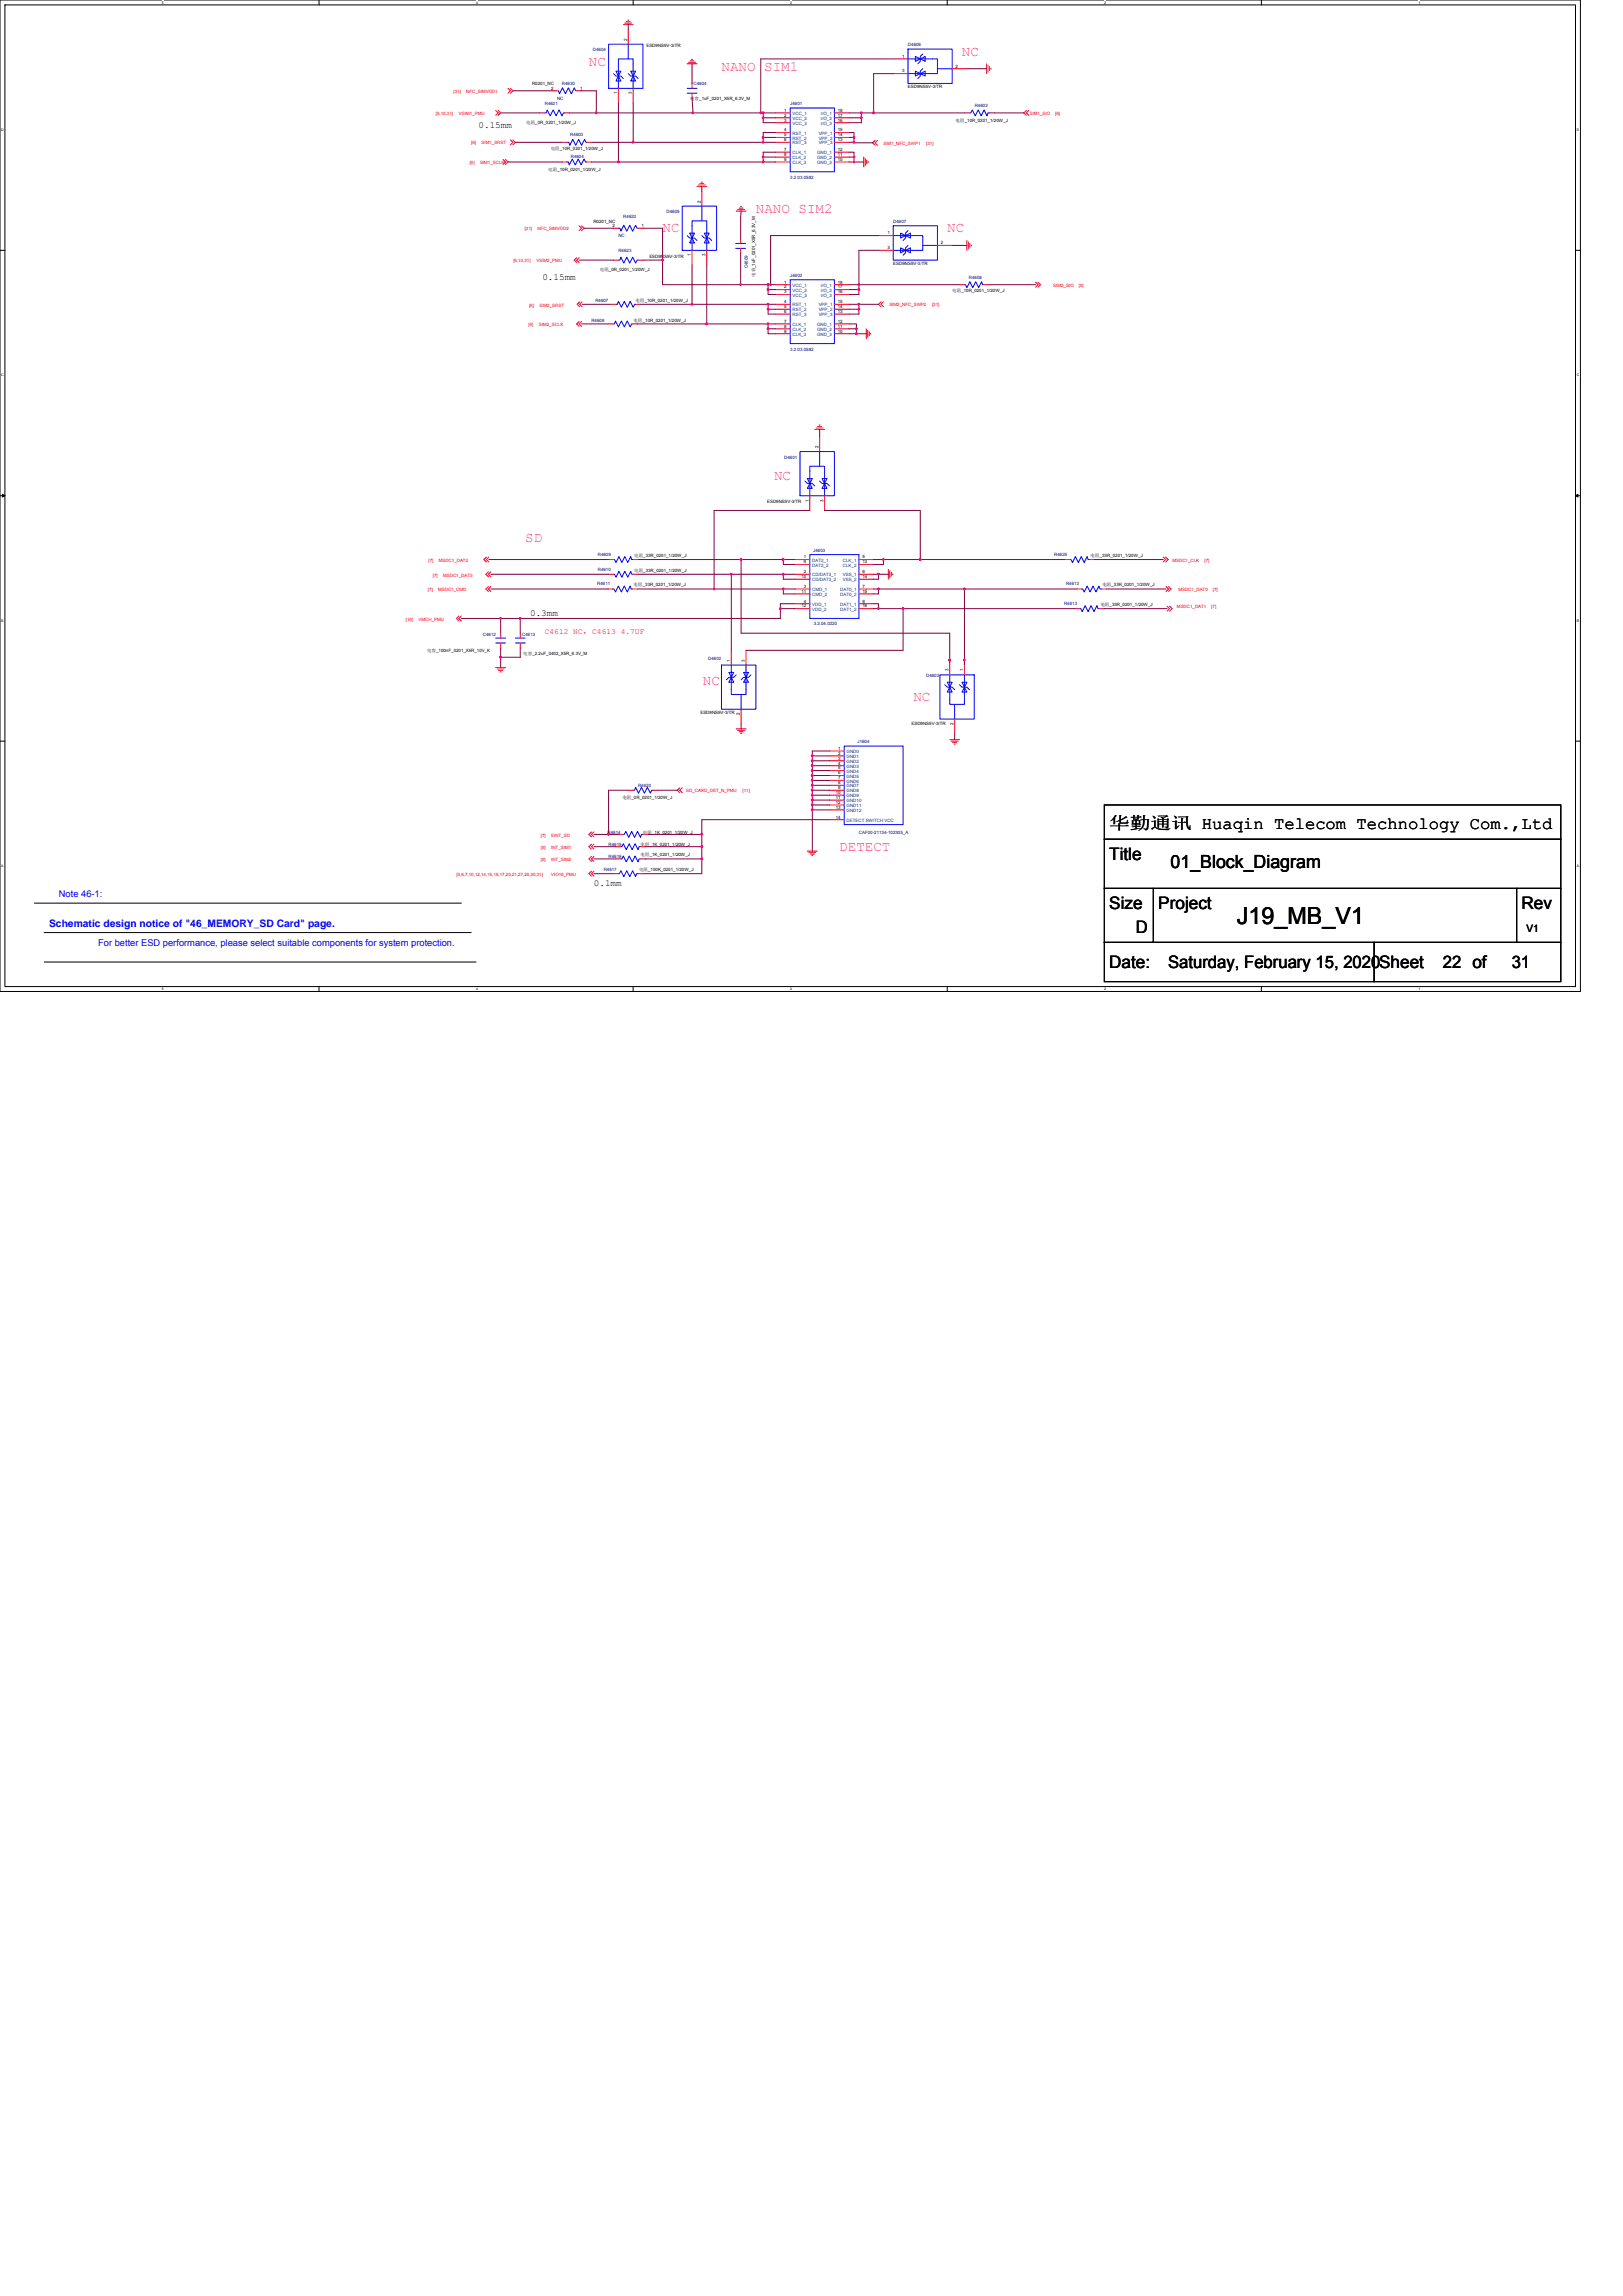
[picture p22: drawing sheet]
<svg xmlns="http://www.w3.org/2000/svg" width="210mm" height="297mm" viewBox="0 0 210 297" stroke-linecap="round" stroke-linejoin="round" font-family="sans-serif">
<defs><g id="words">
<text font-size="3" x="160" y="119.6">J19_MB_V1</text>
<text font-size="2.3" x="151.4" y="112.3">01_Block_Diagram</text>
<g font-size="2.2">
<text x="143.5" y="107.2">华勤通讯 Huaqin Telecom Technology Com.,Ltd</text>
<text x="143.5" y="111.2">Title</text>
<text x="143.5" y="117.6">Size</text>
<text x="149.9" y="117.6">Project</text>
<text x="196.8" y="117.6">Rev</text>
<text x="143.5" y="125.2">Date:</text>
<text x="146.9" y="120.7">D</text>
<text x="151.1" y="125.2">Saturday, February 15, 2020Sheet</text>
<text x="186.7" y="125.2">22 of</text>
<text x="195.6" y="125.2">31</text>
</g>
<g font-size="1.8" fill="#f0f">
<text x="76.2" y="8.5">NC</text>
<text x="93.3" y="9.1">NANO SIM1</text>
<text x="124.5" y="7.2">NC</text>
<text x="97.8" y="27.5">NANO SIM2</text>
<text x="85.7" y="30.1">NC</text>
<text x="122.6" y="30.1">NC</text>
<text x="100.1" y="62.1">NC</text>
<text x="67.9" y="70.1">SD</text>
<text x="90.9" y="88.6">NC</text>
<text x="118.2" y="90.7">NC</text>
<text x="108.6" y="110.1">DETECT</text>
</g>
<text font-size="1.3" fill="#00f" x="6.3" y="120">Schematic design notice of &quot;46_MEMORY_SD Card&quot; page.</text>
<text font-size="1.3" x="197.5" y="120.6">V1</text>
<g font-size="1.2">
<text x="61.9" y="16.5">0.15mm</text>
<text x="70.2" y="36.2">0.15mm</text>
<text x="68.6" y="79.7">0.3mm</text>
<text x="76.8" y="114.6">0.1mm</text>
</g>
<g font-size="1.2" fill="#00f">
<text x="7.6" y="116">Note 46-1:</text>
<text x="12.7" y="122.4">For better ESD performance, please select suitable components for system protection.</text>
</g>
<text font-size="1" fill="#f00" x="70.5" y="82.1">C4612 NC，C4613 4.7UF</text>
<g font-size=".6">
<text x="81.1" y="5.3" transform="rotate(-90 81.1 5.3)">2</text>
<text x="68.8" y="11">R0201_NC</text>
<text x="71.3" y="11.6">2</text>
<text x="75.1" y="11.6">1</text>
<text x="83.6" y="6.1">ESD9NS5V-3/TR</text>
<text x="116.7" y="7.5">1</text>
<text x="116.7" y="9.4">3</text>
<text x="117.5" y="11.4">ESD9NS5V-3/TR</text>
<text x="123.6" y="8.7">2</text>
<text x="68.1" y="16">电阻_0R_0201_1/20W_J</text>
<text x="79.9" y="12.2" transform="rotate(-90 79.9 12.2)">1</text>
<text x="81.8" y="12.2" transform="rotate(-90 81.8 12.2)">3</text>
<text x="89.3" y="12.9">电容_1uF_0201_X5R_6.3V_M</text>
<text x="101.5" y="14.5">1</text>
<text x="101.5" y="15.1">2</text>
<text x="101.5" y="15.7">3</text>
<text x="101.5" y="17">4</text>
<text x="101.5" y="17.6">5</text>
<text x="108.4" y="17.6">14</text>
<text x="108.4" y="17">15</text>
<text x="108.4" y="15.7">16</text>
<text x="108.4" y="15.1">17</text>
<text x="108.4" y="14.5">18</text>
<text x="123.6" y="15.8">电阻_10R_0201_1/20W_J</text>
<text x="70.9" y="22.1">电阻_10R_0201_1/20W_J</text>
<text x="71.2" y="19.3">电阻_10R_0201_1/20W_J</text>
<text x="101.5" y="18.3">6</text>
<text x="101.5" y="19.5">7</text>
<text x="101.5" y="20.2">8</text>
<text x="101.5" y="20.8">9</text>
<text x="108.4" y="18.3">13</text>
<text x="108.4" y="20.8">10</text>
<text x="108.4" y="20.2">11</text>
<text x="108.4" y="19.5">12</text>
<text x="76.8" y="28.8">R0201_NC</text>
<text x="79.2" y="29.4">2</text>
<text x="83" y="29.4">1</text>
<text x="90.7" y="26.2" transform="rotate(-90 90.7 26.2)">2</text>
<text x="77.6" y="35">电阻_0R_0201_1/20W_J</text>
<text x="84" y="33.3">ESD9NS5V-3/TR</text>
<text x="89.4" y="33.1" transform="rotate(-90 89.4 33.1)">1</text>
<text x="91.3" y="33.1" transform="rotate(-90 91.3 33.1)">3</text>
<text x="97.7" y="35.8" transform="rotate(-90 97.7 35.8)">电容_1uF_0201_X5R_6.3V_M</text>
<text x="114.8" y="30.3">1</text>
<text x="114.8" y="32.2">3</text>
<text x="115.6" y="34.3">ESD9NS5V-3/TR</text>
<text x="121.7" y="31.6">2</text>
<text x="82" y="41.7">电阻_10R_0201_1/20W_J</text>
<text x="82.2" y="39">电阻_10R_0201_1/20W_J</text>
<text x="101.5" y="36.7">1</text>
<text x="101.5" y="37.3">2</text>
<text x="101.5" y="38">3</text>
<text x="101.5" y="39.2">4</text>
<text x="101.5" y="39.9">5</text>
<text x="101.5" y="40.5">6</text>
<text x="101.5" y="41.8">7</text>
<text x="108.4" y="40.5">13</text>
<text x="108.4" y="39.9">14</text>
<text x="108.4" y="39.2">15</text>
<text x="108.4" y="41.8">12</text>
<text x="108.4" y="38">16</text>
<text x="108.4" y="37.3">17</text>
<text x="108.4" y="36.7">18</text>
<text x="123.2" y="37.8">电阻_10R_0201_1/20W_J</text>
<text x="101.5" y="42.4">8</text>
<text x="101.5" y="43">9</text>
<text x="108.4" y="43">10</text>
<text x="108.4" y="42.4">11</text>
<text x="105.9" y="58" transform="rotate(-90 105.9 58)">2</text>
<text x="99.3" y="65.1">ESD9NS5V-3/TR</text>
<text x="104.6" y="64.9" transform="rotate(-90 104.6 64.9)">1</text>
<text x="106.5" y="64.9" transform="rotate(-90 106.5 64.9)">3</text>
<text x="82" y="75.9">电阻_33R_0201_1/20W_J</text>
<text x="82" y="72.1">电阻_33R_0201_1/20W_J</text>
<text x="82" y="74">电阻_33R_0201_1/20W_J</text>
<text x="103.7" y="74.8">10</text>
<text x="103.7" y="76.7">11</text>
<text x="104" y="72.2">1</text>
<text x="104" y="72.9">9</text>
<text x="104" y="74.1">2</text>
<text x="104" y="76.1">3</text>
<text x="104" y="78">4</text>
<text x="111.6" y="72.2">5</text>
<text x="111.6" y="72.9">13</text>
<text x="111.6" y="74.1">6</text>
<text x="111.6" y="74.8">14</text>
<text x="111.6" y="76.1">7</text>
<text x="111.6" y="76.7">15</text>
<text x="111.6" y="78">8</text>
<text x="141.1" y="72.1">电阻_33R_0201_1/20W_J</text>
<text x="142.6" y="75.9">电阻_33R_0201_1/20W_J</text>
<text x="103.7" y="78.6">12</text>
<text x="111.6" y="78.6">16</text>
<text x="142.4" y="78.4">电阻_33R_0201_1/20W_J</text>
<text x="55.2" y="84.4">电容_100nF_0201_X5R_10V_K</text>
<text x="67.7" y="84.8">电容_2.2uF_0402_X5R_6.3V_M</text>
<text x="94.5" y="85.6" transform="rotate(-90 94.5 85.6)">1</text>
<text x="96.4" y="85.6" transform="rotate(-90 96.4 85.6)">3</text>
<text x="122.7" y="86.9" transform="rotate(-90 122.7 86.9)">3</text>
<text x="124.6" y="86.9" transform="rotate(-90 124.6 86.9)">1</text>
<text x="90.6" y="92.4">ESD9NS5V-3/TR</text>
<text x="95.7" y="92.5" transform="rotate(-90 95.7 92.5)">2</text>
<text x="117.9" y="93.8">ESD9NS5V-3/TR</text>
<text x="123.4" y="93.8" transform="rotate(-90 123.4 93.8)">2</text>
<text x="108.5" y="97">1</text>
<text x="108.5" y="97.6">2</text>
<text x="108.5" y="98.3">3</text>
<text x="108.5" y="98.9">4</text>
<text x="108.5" y="99.5">5</text>
<text x="108.5" y="100.2">6</text>
<text x="108.5" y="100.8">7</text>
<text x="108.5" y="101.5">8</text>
<text x="80.5" y="103.4">电阻_0R_0201_1/20W_J</text>
<text x="83.2" y="107.9">电阻_1K_0201_1/20W_J</text>
<text x="108.1" y="102.7">10</text>
<text x="108.1" y="103.4">11</text>
<text x="108.1" y="104">12</text>
<text x="108.1" y="104.6">13</text>
<text x="108.1" y="105.9">14</text>
<text x="108.5" y="102.1">9</text>
<text x="82.7" y="112.6">电阻_100K_0201_1/20W_J</text>
<text x="82.9" y="110.7">电阻_1K_0201_1/20W_J</text>
<text x="82.9" y="109.5">电阻_1K_0201_1/20W_J</text>
</g>
<g font-size=".6" fill="#000080">
<text x="117.5" y="5.9">D4606</text>
<text x="72.7" y="11">R4630</text>
<text x="76.7" y="6.6">D4604</text>
<text x="89.7" y="11">C4604</text>
<text x="70.5" y="13.6">R4621</text>
<text x="72.1" y="12.9">NC</text>
<text x="73.8" y="17.6">R4603</text>
<text x="102.2" y="13.6">J4601</text>
<text x="126.1" y="13.9">R4602</text>
<text x="73.9" y="20.5">R4604</text>
<text x="102.2" y="23.2">3.2.03.0582</text>
<text x="80.6" y="28.2">R4622</text>
<text x="86.2" y="27.6">D4605</text>
<text x="115.6" y="28.8">D4607</text>
<text x="80" y="32.6">R4623</text>
<text x="80" y="30.7">NC</text>
<text x="96.7" y="34.7" transform="rotate(-90 96.7 34.7)">C4609</text>
<text x="102.2" y="35.8">J4602</text>
<text x="76.5" y="41.7">R4608</text>
<text x="77" y="39">R4607</text>
<text x="125.3" y="36.1">R4606</text>
<text x="102.2" y="45.4">3.2.03.0582</text>
<text x="101.5" y="59.4">D4601</text>
<text x="77.3" y="71.9">R4609</text>
<text x="105.2" y="71.4">J4603</text>
<text x="136.4" y="71.9">R4625</text>
<text x="77.3" y="75.7">R4611</text>
<text x="77.3" y="73.8">R4610</text>
<text x="137.9" y="75.7">R4612</text>
<text x="62.5" y="82.3">C4612</text>
<text x="67.6" y="82.3">C4613</text>
<text x="105.3" y="80.8">3.2.04.0220</text>
<text x="137.7" y="78.3">R4613</text>
<text x="91.6" y="85.4">D4602</text>
<text x="119.8" y="87.6">D4603</text>
<text x="82.5" y="101.8">R4620</text>
<text x="110.9" y="96.2">J1604</text>
<text x="78.6" y="107.9">R4614</text>
<text x="111.1" y="107.9">CAF00-21134-102305_A</text>
<text x="78.1" y="112.6">R4617</text>
<text x="78.7" y="111">R4616</text>
<text x="78.7" y="109.5">R4615</text>
</g>
<g font-size=".6" fill="#f00">
<text x="58.7" y="12">[31]</text>
<text x="60.3" y="12">NFC_SIMVDD1</text>
<text x="56.4" y="14.8">[5,10,31]</text>
<text x="59.4" y="14.8">VSIM1_PMU</text>
<text x="133.2" y="14.8">SIM1_SIO</text>
<text x="136.5" y="14.8">[6]</text>
<text x="60.8" y="21.2">[6]</text>
<text x="61" y="18.6">[6]</text>
<text x="62.1" y="21.2">SIM1_SCLK</text>
<text x="62.3" y="18.6">SIM1_SRST</text>
<text x="114.3" y="18.7">SIM1_NFC_SWP1</text>
<text x="119.8" y="18.7">[31]</text>
<text x="67.9" y="29.8">[31]</text>
<text x="69.5" y="29.8">NFC_SIMVDD2</text>
<text x="66.4" y="34">[5,10,31]</text>
<text x="69.4" y="34">VSIM2_PMU</text>
<text x="68.5" y="39.7">[6]</text>
<text x="69.8" y="39.7">SIM2_SRST</text>
<text x="115.1" y="39.6">SIM2_NFC_SWP2</text>
<text x="120.6" y="39.6">[31]</text>
<text x="136.3" y="37.1">SIM2_SIO</text>
<text x="139.6" y="37.1">[6]</text>
<text x="68.4" y="42.2">[6]</text>
<text x="69.7" y="42.2">SIM2_SCLK</text>
<text x="55.4" y="76.5">[7]</text>
<text x="55.4" y="72.7">[7]</text>
<text x="56" y="74.6">[7]</text>
<text x="56.7" y="76.5">MSDC1_CMD</text>
<text x="56.8" y="72.7">MSDC1_DAT2</text>
<text x="57.3" y="74.6">MSDC1_DAT3</text>
<text x="151.7" y="72.7">MSDC1_CLK</text>
<text x="152.5" y="76.5">MSDC1_DAT0</text>
<text x="155.8" y="72.7">[7]</text>
<text x="156.9" y="76.5">[7]</text>
<text x="52.5" y="80.3">[10]</text>
<text x="54.2" y="80.3">VMCH_PMU</text>
<text x="152.3" y="78.7">MSDC1_DAT1</text>
<text x="156.7" y="78.7">[7]</text>
<text x="88.8" y="102.4">SD_CARD_DET_N_PMU</text>
<text x="96.1" y="102.4">[11]</text>
<text x="59.1" y="113.3">[5,6,7,10,12,14,15,16,17,20,21,27,28,30,31]</text>
<text x="70" y="111.4">[6]</text>
<text x="70" y="109.8">[6]</text>
<text x="70" y="108.2">[7]</text>
<text x="71.3" y="111.4">INT_SIM2</text>
<text x="71.3" y="113.3">VIO18_PMU</text>
<text x="71.3" y="109.8">INT_SIM1</text>
<text x="71.3" y="108.2">EINT_SD</text>
</g>
<g font-size=".6" fill="#004080">
<text x="102.6" y="14.9">VCC_1</text>
<text x="102.6" y="15.5">VCC_2</text>
<text x="102.6" y="16.2">VCC_3</text>
<text x="102.6" y="17.4">RST_1</text>
<text x="105.9" y="17.4">VPP_1</text>
<text x="106.2" y="16.2">I/O_3</text>
<text x="106.2" y="15.5">I/O_2</text>
<text x="106.2" y="14.9">I/O_1</text>
<text x="102.6" y="18.1">RST_2</text>
<text x="102.6" y="18.7">RST_3</text>
<text x="102.6" y="20">CLK_1</text>
<text x="102.6" y="20.6">CLK_2</text>
<text x="102.6" y="21.2">CLK_3</text>
<text x="105.7" y="21.2">GND_3</text>
<text x="105.7" y="20.6">GND_2</text>
<text x="105.7" y="20">GND_1</text>
<text x="105.9" y="18.7">VPP_3</text>
<text x="105.9" y="18.1">VPP_2</text>
<text x="102.6" y="37.1">VCC_1</text>
<text x="102.6" y="37.7">VCC_2</text>
<text x="102.6" y="38.4">VCC_3</text>
<text x="102.6" y="39.6">RST_1</text>
<text x="102.6" y="40.3">RST_2</text>
<text x="102.6" y="40.9">RST_3</text>
<text x="105.9" y="40.9">VPP_3</text>
<text x="105.9" y="40.3">VPP_2</text>
<text x="105.9" y="39.6">VPP_1</text>
<text x="106.2" y="38.4">I/O_3</text>
<text x="106.2" y="37.7">I/O_2</text>
<text x="106.2" y="37.1">I/O_1</text>
<text x="102.6" y="42.2">CLK_1</text>
<text x="102.6" y="42.8">CLK_2</text>
<text x="102.6" y="43.5">CLK_3</text>
<text x="105.7" y="43.5">GND_3</text>
<text x="105.7" y="42.8">GND_2</text>
<text x="105.7" y="42.2">GND_1</text>
<text x="105.1" y="72.7">DAT2_1</text>
<text x="105.1" y="73.3">DAT2_2</text>
<text x="105.1" y="74.6">CD/DAT3_1</text>
<text x="105.1" y="75.2">CD/DAT3_2</text>
<text x="105.1" y="76.5">CMD_1</text>
<text x="105.1" y="77.1">CMD_2</text>
<text x="108.7" y="76.5">DAT0_1</text>
<text x="108.7" y="77.1">DAT0_2</text>
<text x="109.1" y="72.7">CLK_1</text>
<text x="109.1" y="73.3">CLK_2</text>
<text x="109.1" y="74.6">VSS_1</text>
<text x="109.1" y="75.2">VSS_2</text>
<text x="105.1" y="78.4">VDD_1</text>
<text x="105.1" y="79">VDD_2</text>
<text x="108.7" y="78.4">DAT1_1</text>
<text x="108.7" y="79">DAT1_2</text>
<text x="109.5" y="97.4">GND0</text>
<text x="109.5" y="98.1">GND1</text>
<text x="109.5" y="98.7">GND2</text>
<text x="109.5" y="99.3">GND3</text>
<text x="109.5" y="100">GND4</text>
<text x="109.5" y="100.6">GND5</text>
<text x="109.5" y="101.2">GND6</text>
<text x="109.5" y="101.9">GND7</text>
<text x="109.5" y="102.5">GND8</text>
<text x="109.5" y="103.1">GND9</text>
<text x="109.5" y="103.8">GND10</text>
<text x="109.5" y="104.4">GND11</text>
<text x="109.5" y="105.1">GND12</text>
<text x="109.5" y="106.3">DETECT SWITCH VCC</text>
</g>
<g font-size=".5">
<text x="21" y=".5">5</text>
<text x="61.6" y=".5">4</text>
<text x="102.2" y=".5">3</text>
<text x="142.9" y=".5">2</text>
<text x="183.5" y=".5">1</text>
<text x=".2" y="16.9">D</text>
<text x="204" y="16.9">D</text>
<text x=".2" y="48.7">C</text>
<text x="204" y="48.7">C</text>
<text x=".2" y="80.4">B</text>
<text x="204" y="80.4">B</text>
<text x=".2" y="112.2">A</text>
<text x="204" y="112.2">A</text>
<text x="21" y="128.1">5</text>
<text x="61.6" y="128.1">4</text>
<text x="102.2" y="128.1">3</text>
<text x="142.9" y="128.1">2</text>
<text x="183.5" y="128.1">1</text>
</g>
</g></defs>
<path d="M0 0h204.5v128.3h-204.5zM.6 .6h203.2v127h-203.2z" fill="none" stroke="#000" stroke-width=".13"/>
<g fill="#fff">
<path d="M21 .1h.2v.5h-.2z"/>
<path d="M21 127.7h.2v.5h-.2z"/>
</g>
<path d="M41.3 0v.6M41.3 127.6v.7" fill="none" stroke="#000" stroke-width=".13"/>
<g fill="#fff">
<path d="M61.6 .1h.2v.5h-.2z"/>
<path d="M61.6 127.7h.2v.5h-.2z"/>
</g>
<path d="M81.9 0v.6M81.9 127.6v.7" fill="none" stroke="#000" stroke-width=".13"/>
<g fill="#fff">
<path d="M102.2 .1h.3v.5h-.3z"/>
<path d="M102.2 127.7h.3v.5h-.3z"/>
</g>
<path d="M122.6 0v.6M122.6 127.6v.7" fill="none" stroke="#000" stroke-width=".13"/>
<g fill="#fff">
<path d="M142.9 .1h.2v.5h-.2z"/>
<path d="M142.9 127.7h.2v.5h-.2z"/>
</g>
<path d="M163.2 0v.6M163.2 127.6v.7" fill="none" stroke="#000" stroke-width=".13"/>
<g fill="#fff">
<path d="M183.5 .1h.3v.5h-.3z"/>
<path d="M183.5 127.7h.3v.5h-.3z"/>
<path d="M.2 16.5h.3v.5h-.3z"/>
<path d="M204 16.5h.3v.5h-.3z"/>
<path d="M.2 48.3h.3v.5h-.3z"/>
<path d="M204 48.3h.3v.5h-.3z"/>
</g>
<path d="M0 32.4h.6M203.8 32.4h.7" fill="none" stroke="#000" stroke-width=".13"/>
<g fill="#fff">
<path d="M.2 80h.3v.5h-.3z"/>
<path d="M204 80h.3v.5h-.3z"/>
</g>
<path d="M0 64.1h.6M203.8 64.1h.7" fill="none" stroke="#000" stroke-width=".13"/>
<path d="M.3 63.9l.3 .2-.3 .2zM203.8 64.1l.4-.2v.4z" fill="#000" stroke="#000" stroke-width=".13"/>
<g fill="#fff">
<path d="M.2 111.8h.2v.5h-.2z"/>
<path d="M204 111.8h.3v.5h-.3z"/>
</g>
<path d="M0 95.9h.6M203.8 95.9h.7M4.4 116.8h55.3M142.9 114.9h6.3v7h-6.3zM142.9 108.6h59v6.3h-59zM142.9 104.1h59v4.5h-59zM149.2 114.9h47v7h-47zM196.2 114.9h5.7v7h-5.7zM5.7 124.5h55.9M5.7 120.6h55.3M142.9 121.9h34.9v5.1h-34.9zM177.8 121.9h24.1v5.1h-24.1z" fill="none" stroke="#000" stroke-width=".13"/>
<g fill="none" stroke="#f00" stroke-width=".13">
<path d="M64.1 14.3l.4 .3-.4 .3M64.5 14.3l.3 .3-.3 .3M65.7 11.4l.3 .3-.3 .4M66 11.4l.4 .3-.4 .4M66 18.1l.4 .3-.4 .3M66.4 18.1l.3 .3-.3 .3M69.9 14.6h.6M71.4 11.7h.7M72.8 18.4h.6M73 14.6h.7M74.6 11.7h.6M75.9 18.4h.7"/>
<path d="M80 11.4v1.9M80.6 3.2h1.3M80.8 3h.9M81 2.8h.5M81.2 2.6h.1M81.3 3.8v1.9M81.9 11.4v1.9M88.9 8.3h1.3M89.1 8.1h.9M89.3 7.9h.5M89.5 7.7h.1M89.5 10.8v.6"/>
<path d="M89.5 12.1v.6M100.3 14.6h1.9M100.3 15.2h1.9M100.3 15.9h1.9M100.3 17.1h1.9M100.3 17.8h1.9M100.3 18.4h1.9M100.3 19.7h1.9M107.9 19.7h2M107.9 18.4h2M107.9 17.8h2M107.9 17.1h2"/>
<path d="M107.9 15.9h2M107.9 15.2h2M107.9 14.6h2M113.2 18.2l-.3 .3 .3 .3M113.5 18.2l-.3 .3 .3 .3M115.6 7.6h1.9M115.6 9.5h1.9M123.2 8.9h1.9M124.8 14.6h.7M127.6 8.3v1.2M127.8 8.4v.9M128 14.6h.7"/>
<path d="M128 8.6v.5M128.2 8.8v.2M132.8 14.3l-.3 .3 .3 .3M133.1 14.3l-.3 .3 .3 .3M65.1 20.6l.3 .4-.3 .3M65.4 20.6l.3 .4-.3 .3M72.7 21h.6M74.6 33.3l-.3 .4 .3 .3M74.9 33.3l-.3 .4 .3 .3M74.9 29.2l.3 .3-.3 .3M75 39.1l-.3 .3 .3 .3M75.2 29.2l.4 .3-.4 .3"/>
<path d="M75.3 39.1l-.3 .3 .3 .3M75.9 21h.6M79.1 39.4h.6M79.4 29.5h.6M79.4 33.7h.6M82.2 39.4h.7M82.5 29.5h.7M82.5 33.7h.7M89.5 32.4v1.9M90.2 24.1h1.2M90.4 23.9h.8M90.6 23.7h.5"/>
<path d="M90.7 23.6h.2M90.8 24.8v1.9M91.4 32.4v1.9M95.3 27.3h1.2M95.4 27.1h.9M95.6 26.9h.5M95.8 30.9v.6M95.8 32.1v.7M95.8 26.7h.1M100.3 20.3h1.9M100.3 21h1.9M100.3 36.8h1.9"/>
<path d="M100.3 37.5h1.9M100.3 38.1h1.9M100.3 39.4h1.9M107.9 21h2M107.9 20.3h2M107.9 39.4h2M107.9 38.1h2M107.9 37.5h2M107.9 36.8h2M111.8 20.3v1.3M112 20.5v.9M112.1 20.7v.5"/>
<path d="M112.3 20.9v.1M113.7 30.5h1.9M113.7 32.4h1.9M114 39.1l-.3 .3 .3 .3M114.3 39.1l-.3 .3 .3 .3M121.3 31.7h1.9M124.1 36.8h.7M125.1 31.1v1.3M125.3 31.3v.9M125.5 31.5v.5M125.7 31.7v.1M127.3 36.8h.7"/>
<path d="M134 36.5l.3 .3-.3 .3M134.3 36.5l.3 .3-.3 .3M74.9 41.6l-.3 .3 .3 .3M75.2 41.6l-.3 .3 .3 .3M78.7 41.9h.6M81.9 41.9h.6M100.3 40h1.9M100.3 40.6h1.9M100.3 41.9h1.9M100.3 42.5h1.9M100.3 43.2h1.9M105.4 55.6h1.3"/>
<path d="M105.6 55.4h.9M105.8 55.2h.5M106 55h.1M106 56.5v1.9M107.9 43.2h2M107.9 42.5h2M107.9 41.9h2M107.9 40.6h2M107.9 40h2M112.1 42.5v1.3M112.3 42.7v.9M112.5 42.9v.5"/>
<path d="M112.6 43.1v.1M59.4 79.7l-.3 .3 .3 .3M59.7 79.7l-.3 .3 .3 .3M62.9 72.1l-.3 .3 .3 .3M63.2 74l-.3 .3 .3 .3M63.2 75.9l-.3 .3 .3 .3M63.2 72.1l-.3 .3 .3 .3M63.5 74l-.3 .3 .3 .3M63.5 75.9l-.3 .3 .3 .3M78.7 76.2h.6M78.7 72.4h.7M78.7 74.3h.7"/>
<path d="M81.9 76.2h.6M81.9 72.4h.6M81.9 74.3h.6M102.9 72.4h1.9M102.9 73h1.9M102.9 74.3h1.9M102.9 74.9h1.9M102.9 76.2h1.9M102.9 76.8h1.9M102.9 78.1h1.9M102.9 78.7h1.9M104.8 64.1v1.9"/>
<path d="M106.7 64.1v1.9M111.1 72.4h1.9M111.1 73h1.9M111.1 74.3h1.9M111.1 74.9h1.9M111.1 76.2h1.9M111.1 76.8h1.9M111.1 78.1h1.9M111.1 78.7h1.9M114.9 73.7v1.2M115.1 73.9v.8M115.3 74v.5"/>
<path d="M115.5 74.2v.2M137.8 72.4h.6M139.1 78.7h.6M139.3 76.2h.7M141 72.4h.6M142.2 78.7h.7M142.5 76.2h.6M150.5 72.1l.3 .3-.3 .3M150.8 72.1l.3 .3-.3 .3M150.9 75.9l.3 .3-.3 .3M151 78.4l.3 .3-.3 .4M151.2 75.9l.3 .3-.3 .3"/>
<path d="M151.3 78.4l.3 .3-.3 .4M64.1 86.4h1.3M64.3 86.6h.9M64.5 86.7h.5M64.7 86.9h.1M64.8 83.2v.6M64.8 81.9v.6M67.3 83.2v.6M67.3 81.9v.6M94.6 84.1v1.9M95.3 94.3h1.2M95.4 94.5h.9"/>
<path d="M95.6 94.7h.5M95.8 94.9h.1M95.9 91.8v1.9M96.5 84.1v1.9M107.3 97.2h1.9M107.3 97.8h1.9M107.3 98.4h1.9M107.3 99.1h1.9M107.3 99.7h1.9M122.9 85.4v1.9M122.9 95.7h1.2M123.1 95.9h.9"/>
<path d="M123.3 96.1h.5M123.4 96.3h.2M123.5 93v1.9M124.8 85.4v1.9M76.5 112.7l-.3 .3 .3 .3M76.5 109.2l-.3 .3 .3 .4M76.5 107.6l-.3 .3 .3 .4M76.5 110.8l-.3 .3 .3 .3M76.8 112.7l-.3 .3 .3 .3M76.8 109.2l-.3 .3 .3 .4M76.8 107.6l-.3 .3 .3 .4M76.8 110.8l-.3 .3 .3 .3"/>
<path d="M79.4 113h.6M79.7 111.1h.6M79.7 109.5h.6M80 107.9h.6M81.3 102.2h.6M82.5 113h.7M82.9 111.1h.6M82.9 109.5h.6M83.2 107.9h.6M84.5 102.2h.6M87.9 101.9l-.3 .3 .3 .4M88.3 101.9l-.4 .3 .4 .4"/>
<path d="M104.5 110.1h1.2M104.6 110.3h.9M104.8 110.5h.5M105 110.7h.2M107.3 100.3h1.9M107.3 101h1.9M107.3 101.6h1.9M107.3 102.2h1.9M107.3 102.9h1.9M107.3 103.5h1.9M107.3 104.1h1.9M107.3 104.8h1.9"/>
<path d="M107.3 106h1.9"/>
</g>
<g fill="none" stroke="#00f" stroke-width=".13">
<path d="M70.5 14.6h.1M70.5 14.6h.2l.1-.4 .4 .8 .4-.8 .3 .8 .4-.8 .4 .8 .2-.4h.1M72.1 11.7h.1M72.1 11.7h.2l.1 .4 .4-.7 .4 .7 .3-.7 .4 .7 .4-.7 .2 .3h.1M73 14.6h.1M73.4 18.4h.1M73.4 18.4h.2l.1 .4 .4-.8 .4 .8 .4-.8 .3 .8 .4-.8 .2 .4h.1M74.6 11.7h.1M75.9 18.4h.1M78.7 5.7h4.5v5.7h-4.5zM79.4 9.5l.3 .3h.6l.3 .4M79.7 9.2h.6l-.3 .6z"/>
<path d="M80 9.8l.3 .7h-.6zM80 11.4h.1M80 11.4v-3.8h1.9v3.8M81 5.7h.1M81.3 5.7v1.9M81.3 9.5l.3 .3h.6l.3 .4M81.6 9.2h.6l-.3 .6zM81.9 9.8l.3 .7h-.6zM81.9 11.4h.1M88.9 11.4h1.3M88.9 12.1h1.3M89.5 11.4h.1"/>
<path d="M89.5 12.1h.1M102.2 14h5.7v8.2h-5.7zM117.5 9.5h.1M117.5 7.6h.1M117.5 6.3h5.7v4.5h-5.7zM117.5 7.6h3.8v1.9h-3.8M118.4 7.3l.7 .3-.7 .3zM118.4 9.2l.7 .3-.7 .3zM119.1 7.6l.6-.3v.6zM119.1 9.5l.6-.3v.6zM119.4 7l-.3 .3v.6l-.4 .4M119.4 8.9l-.3 .3v.6l-.4 .4"/>
<path d="M121.3 8.9h1.9M123.2 8.6h.1M125.5 14.6h.1M125.5 14.6h.1l.2-.4 .4 .8 .4-.8 .3 .8 .4-.8 .4 .8 .1-.4h.2M128 14.6h.1M73.3 21h.1M73.3 21h.2l.2 .3 .3-.7 .4 .7 .4-.7 .4 .7 .4-.7 .2 .4h.1M75.9 21h.1M79.7 39.4h.1M79.7 39.4h.2l.1-.4 .4 .8 .4-.8 .4 .8 .3-.8 .4 .8 .2-.4h.1M80 29.5h.1M80 29.5h.2l.1 .4 .4-.8 .4 .8 .4-.8 .4 .8 .3-.8 .2 .4h.2"/>
<path d="M80 33.7h.1M80 33.7h.2l.1-.4 .4 .7 .4-.7 .4 .7 .4-.7 .3 .7 .2-.3h.2M82.2 39.4h.1M82.5 29.5h.1M82.5 33.7h.1M88.3 26.7h4.4v5.7h-4.4zM88.9 30.5l.3 .3h.7l.3 .3M89.2 30.2h.7l-.4 .6zM89.5 32.4h.1M89.5 32.4v-3.8h1.9v3.8M89.5 30.8l.4 .6h-.7zM90.5 26.7h.1"/>
<path d="M90.8 30.5l.3 .3h.7l.3 .3M90.8 26.7v1.9M91.1 30.2h.7l-.4 .6zM91.4 32.4h.1M91.4 30.8l.4 .6h-.7zM95.2 31.5h1.3M95.2 32.1h1.3M95.8 31.5h.1M95.8 32.1h.1M102.2 36.2h5.7v8.2h-5.7zM115.6 32.4h.1M115.6 30.5h.1"/>
<path d="M115.6 29.2h5.7v4.5h-5.7zM115.6 30.5h3.8v1.9h-3.8M116.5 30.2l.7 .3-.7 .3zM116.5 32.1l.7 .3-.7 .3zM117.2 30.5l.6-.3v.6zM117.2 32.4l.6-.3v.6zM117.5 29.8l-.3 .4v.6l-.4 .3M117.5 31.8l-.3 .3v.6l-.4 .3M119.4 31.8h1.9M121.3 31.4h.1M124.8 36.8h.1M124.8 36.8h.1l.2 .4 .4-.8 .4 .8 .3-.8 .4 .8 .4-.8 .1 .4h.2"/>
<path d="M127.3 36.8h.1M79.3 41.9h.1M79.3 41.9h.2l.1-.4 .4 .8 .4-.8 .4 .8 .4-.8 .3 .8 .2-.4h.2M81.9 41.9h.1M103.5 58.4h4.4v5.7h-4.4zM105.7 58.4h.1M106 58.4v1.9M79.3 76.2h.1l.2 .4 .4-.8 .4 .8 .4-.8 .4 .8 .3-.8 .2 .4h.2M79.3 76.2h.1M79.4 72.4h.1l.2 .4 .4-.8 .4 .8 .3-.8 .4 .8 .4-.8 .1 .4h.2M79.4 74.3h.1l.2 .4 .4-.8 .4 .8 .3-.8 .4 .8 .4-.8 .1 .4h.2M79.4 72.4h.1"/>
<path d="M79.4 74.3h.1M81.9 76.2h.1M81.9 72.4h.1M81.9 74.3h.1M104.1 62.2l.4 .3h.6l.3 .4M104.5 61.9h.6l-.3 .6zM104.8 62.5l.3 .7h-.6zM104.8 64.1h.1M104.8 64.1v-3.8h1.9v3.8M104.8 71.8h6.3v8.2h-6.3zM106 62.2l.4 .3h.6l.3 .4M106.4 61.9h.6l-.3 .6z"/>
<path d="M106.7 62.5l.3 .7h-.6zM106.7 64.1h.1M138.4 72.4h.1M138.4 72.4h.2l.1 .4 .4-.8 .4 .8 .4-.8 .4 .8 .4-.8 .1 .4h.2M139.7 78.7h.1M139.7 78.7h.1l.2 .4 .4-.7 .4 .7 .4-.7 .3 .7 .4-.7 .1 .3h.2M140 76.2h.1M140 76.2h.1l.2 .4 .4-.8 .3 .8 .4-.8 .4 .8 .4-.8 .1 .4h.2M141 72.4h.1M142.2 78.7h.1M142.5 76.2h.1M64.1 83.2h1.3"/>
<path d="M64.1 82.5h1.3M64.8 83.2h.1M64.8 82.5h.1M66.7 83.2h1.2M66.7 82.5h1.2M67.3 83.2h.1M67.3 82.5h.1M93.3 86h4.5v5.8h-4.5zM94.3 87h.6l-.3 .6zM94.6 87.6l.3 .7h-.6zM94.6 86h.1M94.6 86v3.9h1.9v-3.9"/>
<path d="M95.2 87.3l-.3 .3h-.6l-.3 .3M95.6 91.8h.1M95.9 89.9v1.9M96.2 87h.6l-.3 .6zM96.5 87.6l.3 .7h-.6zM96.5 86h.1M97.2 87.3l-.4 .3h-.6l-.3 .3M109.2 96.5h7.6v10.2h-7.6zM121.6 87.3h4.4v5.7h-4.4zM122.2 88.6l.4 .3h.6l.3 .3M122.6 88.3h.6l-.3 .6zM122.9 87.3h.1"/>
<path d="M122.9 87.3v3.8h1.9v-3.8M122.9 88.9l.3 .6h-.6zM123.5 91.1v1.9M123.8 93h.1M124.1 88.6l.4 .3h.6l.3 .3M124.5 88.3h.6l-.3 .6zM124.8 87.3h.1M124.8 88.9l.3 .6h-.6zM80 113h.1l.2-.4 .4 .8 .4-.8 .4 .8 .4-.8 .3 .8 .2-.4h.1M80 113h.1M80.3 111.1h.2l.1-.4 .4 .8 .4-.8 .4 .8 .4-.8 .3 .8 .2-.4h.2M80.3 109.5h.2l.1-.3 .4 .7 .4-.7 .4 .7 .4-.7 .3 .7 .2-.4h.2"/>
<path d="M80.3 111.1h.1M80.3 109.5h.1M80.6 107.9h.2l.2-.3 .3 .7 .4-.7 .4 .7 .4-.7 .4 .7 .1-.4h.2M80.6 107.9h.1M81.9 102.2h.1M81.9 102.2h.2l.1-.3 .4 .7 .4-.7 .4 .7 .4-.7 .3 .7 .2-.4h.2M82.5 113h.1M82.9 111.1h.1M82.9 109.5h.1M83.2 107.9h.1M84.5 102.2h.1"/>
</g>
<g fill="none" stroke="#800040" stroke-width=".13">
<path d="M64.8 14.6h5.1M66.4 11.7h5M66.7 18.4h6.1M73.7 14.6h3.5M75.2 11.7h2v2.9M76.6 18.4h5.3M77.2 14.6h12.5M80 13.3v7.7M81.3 3.2v.6M81.9 18.4h16.8M81.9 13.3v5.1M89.5 8.3v2.5"/>
<path d="M89.5 12.7l.2 1.9M89.7 14.6h8.7M98.4 14.6h.3M98.7 14.6h1.6M98.7 15.2v.7h1.6M98.7 15.2h1.6M98.7 14.6v.6M98.7 17.8v.6M98.7 18.4h1.6M98.7 17.8h1.6M100.3 17.1h-1.6v.7M100.3 19.7h-1.6v.6h1.6"/>
<path d="M109.9 19.7h.6v.6M109.9 14.6h1.5M109.9 15.2h1.5M109.9 18.4h.6M109.9 17.8h.6M109.9 17.1h.6v.7M110.5 18.4l2.4 .1M110.5 17.8v.6M111.4 15.2v.7h-1.5M111.4 14.6v.6M111.4 14.6h1.6M113 14.6h11.8"/>
<path d="M115.6 9.5h-2.6v5.1M115.6 7.6h-17.2v7M125.1 8.9h2.5M128.7 14.6h3.8M65.7 21h7M74.9 33.7h4.5M75.3 39.4h3.8M75.6 29.5h3.8M76.5 21h3.5M80 21h18.7M82.9 39.4h6.6M83.2 29.5h2.5v4.2"/>
<path d="M83.2 33.7h2.5M85.7 33.7v3.1h10.1M89.5 34.3v5.1M89.5 39.4h9.9M90.8 24.1v.7M91.4 34.3v7.6M95.8 32.8v4M95.8 36.8h3.6M95.9 27.3l-.1 3.6M98.7 20.3v.7M98.7 21h1.6M99.4 39.4v.6"/>
<path d="M99.4 37.5v.6h.9M99.4 39.4h.9M99.4 37.5h.9M99.4 36.8h.3M99.4 36.8v.7M99.7 36.8h.6M109.9 20.3h.6M109.9 21h.6M109.9 39.4h1.2M109.9 36.8h1.2M109.9 37.5h1.2M110.5 20.3v.7"/>
<path d="M110.5 21h1.3M111.1 39.4v.6M111.1 36.8h13M111.1 36.8v.7M111.1 37.5v.6h-1.2M111.1 39.4h2.6M113.7 32.4h-2.6v4.4M113.7 30.5h-14v6.3M123.2 31.7h1.9M128 36.8h6M75.2 41.9h3.5M82.5 41.9h8.9"/>
<path d="M91.4 41.9h8M99.4 40v.6h.9M99.4 41.9v.6M99.4 41.9h.9M99.4 40h.9M99.4 42.5v.7h.9M99.4 42.5h.9M106 55.6v.9M109.9 40h1.2M109.9 43.2h.9M109.9 41.9h.9v.6M109.9 42.5h.9"/>
<path d="M110.8 42.5v.7M110.8 43.2h1.3M111.1 40v.6h-1.2M63.2 72.4h15.5M63.5 76.2h15.2M63.5 74.3h15.2M82.5 76.2h9.9M82.6 74.3h12M82.6 72.4h13.3M92.4 76.2h8.9M94.6 74.3h6.7M94.6 74.3v9.8"/>
<path d="M95.9 72.4v9.5h27v3.8M95.9 72.4h5.4M101 78.7h1.9M101 78.7v1.3h-33.7M101.3 72.4v.6h1.6M101.3 74.3v.6h1.6M101.3 76.2v.6h1.6M101.3 72.4h1.6M101.3 76.2h1.6M101.3 74.3h1.6M102.9 78.1h-1.9v.6M104.8 66h-12.4v10.2"/>
<path d="M106.7 66h12.4v6.4M113 72.4h1.3M113 78.7h.7M113 78.1h.7v.6M113 74.3h.7M113 76.2h.7M113.7 74.3h1.2M113.7 74.3v.6h-.7M113.7 76.2v.6h-.7M113.7 78.7h3.1M113.7 76.2h11.1M114.3 72.4h4.8"/>
<path d="M114.3 72.4v.6h-1.3M116.8 78.7h22.3M116.8 78.7v5.4h-20.3M119.1 72.4h18.7M124.8 76.2v9.8M124.8 76.2h14.5M141.6 72.4h8.9M142.9 78.7h8.1M143.1 76.2h7.8M59.7 80h5.1M64.8 80h2.5v1.9M64.8 80v1.9"/>
<path d="M64.8 83.8v2.6M67.3 83.8v1.2h-2.5M95.9 93.7v.6M105.1 99.1v.6M105.1 97.8h2.2M105.1 97.8v.6h2.2M105.1 99.1h2.2M105.1 99.7h2.2M105.1 98.4v.7M105.1 99.7v.6M107.3 97.2h-2.2v.6M123.5 94.9v.8"/>
<path d="M76.8 109.5h2.9M76.8 113h2.6M76.8 107.9h1.9M76.8 111.1h2.9M78.7 107.9h1.3M81.3 102.2h-2.6v5.7M83.5 109.5h7.3M83.5 111.1h7.3M83.8 107.9h7v1.6M85.1 102.2h2.5M90.8 111.1v1.9h-7.6M90.8 109.5v1.6"/>
<path d="M105.1 103.5v.6M105.1 102.9v.6M105.1 100.3h2.2M105.1 101h2.2M105.1 101.6v.6h2.2M105.1 101.6h2.2M105.1 103.5h2.2M105.1 102.9h2.2M105.1 104.1v.7h2.2M105.1 104.1h2.2M105.1 100.3v.7M105.1 102.2v.7"/>
<path d="M105.1 101v.6M105.1 104.8v5.3M107.3 106h-16.5v1.9"/>
</g>
<g fill="#f0f" stroke="#f0f" stroke-width=".13">
<path d="M101.2 72.3h.2v.2h-.2z" fill-rule="evenodd"/>
<path d="M113.6 78.6h.1v.2h-.1z" fill-rule="evenodd"/>
<path d="M101.2 76.1h.2v.2h-.2z" fill-rule="evenodd"/>
<path d="M101.2 74.2h.2v.2h-.2z" fill-rule="evenodd"/>
<path d="M113.6 74.2h.1v.2h-.1z" fill-rule="evenodd"/>
<path d="M92.3 76.1h.2v.2h-.2z" fill-rule="evenodd"/>
<path d="M90.7 109.4h.2v.2h-.2z" fill-rule="evenodd"/>
<path d="M105 98.3h.2v.2h-.2z" fill-rule="evenodd"/>
<path d="M105 97.7h.2v.2h-.2z" fill-rule="evenodd"/>
<path d="M78.6 107.9h.2v.1h-.2z" fill-rule="evenodd"/>
<path d="M105 99.6h.2v.2h-.2z" fill-rule="evenodd"/>
<path d="M105 99h.2v.1h-.2z" fill-rule="evenodd"/>
<path d="M105 100.9h.2v.1h-.2z" fill-rule="evenodd"/>
<path d="M105 100.2h.2v.2h-.2z" fill-rule="evenodd"/>
<path d="M105 102.1h.2v.2h-.2z" fill-rule="evenodd"/>
<path d="M105 101.5h.2v.2h-.2z" fill-rule="evenodd"/>
<path d="M111 39.3h.2v.1h-.2z" fill-rule="evenodd"/>
<path d="M105 104h.2v.2h-.2z" fill-rule="evenodd"/>
<path d="M105 103.4h.2v.2h-.2z" fill-rule="evenodd"/>
<path d="M90.7 111h.2v.2h-.2z" fill-rule="evenodd"/>
<path d="M90.7 107.9h.2v.1h-.2z" fill-rule="evenodd"/>
<path d="M105 102.8h.2v.1h-.2z" fill-rule="evenodd"/>
<path d="M111 39.9h.2v.2h-.2z" fill-rule="evenodd"/>
<path d="M105 104.7h.2v.1h-.2z" fill-rule="evenodd"/>
<path d="M98.6 17.7h.2v.1h-.2z" fill-rule="evenodd"/>
<path d="M81.8 18.3h.2v.2h-.2z" fill-rule="evenodd"/>
<path d="M98.3 14.5h.2v.2h-.2z" fill-rule="evenodd"/>
<path d="M98.6 15.1h.2v.2h-.2z" fill-rule="evenodd"/>
<path d="M111.3 14.5h.2v.2h-.2z" fill-rule="evenodd"/>
<path d="M98.6 20.2h.2v.2h-.2z" fill-rule="evenodd"/>
<path d="M111.3 15.1h.2v.2h-.2z" fill-rule="evenodd"/>
<path d="M110.4 20.9h.2v.1h-.2z" fill-rule="evenodd"/>
<path d="M110.4 20.2h.2v.2h-.2z" fill-rule="evenodd"/>
<path d="M110.4 18.3h.2v.2h-.2z" fill-rule="evenodd"/>
<path d="M110.4 17.7h.2v.1h-.2z" fill-rule="evenodd"/>
<path d="M91.3 41.8h.2v.2h-.2z" fill-rule="evenodd"/>
<path d="M95.7 36.7h.2v.2h-.2z" fill-rule="evenodd"/>
<path d="M119 72.3h.1v.2h-.1z" fill-rule="evenodd"/>
<path d="M99.3 36.7h.1v.2h-.1z" fill-rule="evenodd"/>
<path d="M122.8 85.3h.1v.2h-.1z" fill-rule="evenodd"/>
<path d="M99.3 37.4h.1v.1h-.1z" fill-rule="evenodd"/>
<path d="M99.3 42.4h.1v.2h-.1z" fill-rule="evenodd"/>
<path d="M99.3 39.9h.1v.2h-.1z" fill-rule="evenodd"/>
<path d="M98.6 14.5h.2v.2h-.2z" fill-rule="evenodd"/>
<path d="M111 37.4h.2v.1h-.2z" fill-rule="evenodd"/>
<path d="M110.7 43.1h.2v.1h-.2z" fill-rule="evenodd"/>
<path d="M110.7 42.4h.2v.2h-.2z" fill-rule="evenodd"/>
<path d="M100.9 78.6h.1v.2h-.1z" fill-rule="evenodd"/>
<path d="M67.2 79.9h.2v.2h-.2z" fill-rule="evenodd"/>
<path d="M114.2 72.3h.2v.2h-.2z" fill-rule="evenodd"/>
<path d="M94.5 74.2h.2v.2h-.2z" fill-rule="evenodd"/>
<path d="M113.6 76.1h.1v.2h-.1z" fill-rule="evenodd"/>
<path d="M116.7 78.6h.2v.2h-.2z" fill-rule="evenodd"/>
<path d="M124.7 76.1h.1v.2h-.1z" fill-rule="evenodd"/>
<path d="M124.7 85.3h.1v.2h-.1z" fill-rule="evenodd"/>
<path d="M95.8 72.3h.2v.2h-.2z" fill-rule="evenodd"/>
<path d="M64.7 79.9h.1v.2h-.1z" fill-rule="evenodd"/>
<path d="M64.7 84.9h.1v.2h-.1z" fill-rule="evenodd"/>
<path d="M77.1 14.5h.1v.2h-.1z" fill-rule="evenodd"/>
<path d="M89.6 14.5h.1v.2h-.1z" fill-rule="evenodd"/>
<path d="M85.6 33.6h.2v.1h-.2z" fill-rule="evenodd"/>
<path d="M79.9 20.9h.2v.1h-.2z" fill-rule="evenodd"/>
<path d="M98.6 18.3h.2v.2h-.2z" fill-rule="evenodd"/>
<path d="M98.6 20.9h.2v.1h-.2z" fill-rule="evenodd"/>
<path d="M99.3 41.8h.1v.2h-.1z" fill-rule="evenodd"/>
<path d="M89.4 39.3h.2v.1h-.2z" fill-rule="evenodd"/>
<path d="M99.3 39.3h.1v.1h-.1z" fill-rule="evenodd"/>
<path d="M112.9 14.5h.2v.2h-.2z" fill-rule="evenodd"/>
<path d="M111 36.7h.2v.2h-.2z" fill-rule="evenodd"/>
<path d="M99.6 36.7h.2v.2h-.2z" fill-rule="evenodd"/>
<path d="M101.2 72.3h.2v.2h-.2z" fill-rule="evenodd"/>
<path d="M113.6 78.6h.1v.2h-.1z" fill-rule="evenodd"/>
<path d="M101.2 76.1h.2v.2h-.2z" fill-rule="evenodd"/>
<path d="M101.2 74.2h.2v.2h-.2z" fill-rule="evenodd"/>
<path d="M113.6 74.2h.1v.2h-.1z" fill-rule="evenodd"/>
<path d="M92.3 76.1h.2v.2h-.2z" fill-rule="evenodd"/>
<path d="M90.7 109.4h.2v.2h-.2z" fill-rule="evenodd"/>
<path d="M105 98.3h.2v.2h-.2z" fill-rule="evenodd"/>
<path d="M105 97.7h.2v.2h-.2z" fill-rule="evenodd"/>
<path d="M78.6 107.9h.2v.1h-.2z" fill-rule="evenodd"/>
<path d="M105 99.6h.2v.2h-.2z" fill-rule="evenodd"/>
<path d="M105 99h.2v.1h-.2z" fill-rule="evenodd"/>
<path d="M105 100.9h.2v.1h-.2z" fill-rule="evenodd"/>
<path d="M105 100.2h.2v.2h-.2z" fill-rule="evenodd"/>
<path d="M105 102.1h.2v.2h-.2z" fill-rule="evenodd"/>
<path d="M105 101.5h.2v.2h-.2z" fill-rule="evenodd"/>
<path d="M111 39.3h.2v.1h-.2z" fill-rule="evenodd"/>
<path d="M105 104h.2v.2h-.2z" fill-rule="evenodd"/>
<path d="M105 103.4h.2v.2h-.2z" fill-rule="evenodd"/>
<path d="M90.7 111h.2v.2h-.2z" fill-rule="evenodd"/>
<path d="M90.7 107.9h.2v.1h-.2z" fill-rule="evenodd"/>
<path d="M105 102.8h.2v.1h-.2z" fill-rule="evenodd"/>
<path d="M111 39.9h.2v.2h-.2z" fill-rule="evenodd"/>
<path d="M105 104.7h.2v.1h-.2z" fill-rule="evenodd"/>
<path d="M98.6 17.7h.2v.1h-.2z" fill-rule="evenodd"/>
<path d="M81.8 18.3h.2v.2h-.2z" fill-rule="evenodd"/>
<path d="M98.3 14.5h.2v.2h-.2z" fill-rule="evenodd"/>
<path d="M98.6 15.1h.2v.2h-.2z" fill-rule="evenodd"/>
<path d="M111.3 14.5h.2v.2h-.2z" fill-rule="evenodd"/>
<path d="M98.6 20.2h.2v.2h-.2z" fill-rule="evenodd"/>
<path d="M111.3 15.1h.2v.2h-.2z" fill-rule="evenodd"/>
<path d="M110.4 20.9h.2v.1h-.2z" fill-rule="evenodd"/>
<path d="M110.4 20.2h.2v.2h-.2z" fill-rule="evenodd"/>
<path d="M110.4 18.3h.2v.2h-.2z" fill-rule="evenodd"/>
<path d="M110.4 17.7h.2v.1h-.2z" fill-rule="evenodd"/>
<path d="M91.3 41.8h.2v.2h-.2z" fill-rule="evenodd"/>
<path d="M95.7 36.7h.2v.2h-.2z" fill-rule="evenodd"/>
<path d="M119 72.3h.1v.2h-.1z" fill-rule="evenodd"/>
<path d="M99.3 36.7h.1v.2h-.1z" fill-rule="evenodd"/>
<path d="M122.8 85.3h.1v.2h-.1z" fill-rule="evenodd"/>
<path d="M99.3 37.4h.1v.1h-.1z" fill-rule="evenodd"/>
<path d="M99.3 42.4h.1v.2h-.1z" fill-rule="evenodd"/>
<path d="M99.3 39.9h.1v.2h-.1z" fill-rule="evenodd"/>
<path d="M98.6 14.5h.2v.2h-.2z" fill-rule="evenodd"/>
<path d="M111 37.4h.2v.1h-.2z" fill-rule="evenodd"/>
<path d="M110.7 43.1h.2v.1h-.2z" fill-rule="evenodd"/>
<path d="M110.7 42.4h.2v.2h-.2z" fill-rule="evenodd"/>
<path d="M100.9 78.6h.1v.2h-.1z" fill-rule="evenodd"/>
<path d="M67.2 79.9h.2v.2h-.2z" fill-rule="evenodd"/>
<path d="M114.2 72.3h.2v.2h-.2z" fill-rule="evenodd"/>
<path d="M94.5 74.2h.2v.2h-.2z" fill-rule="evenodd"/>
<path d="M113.6 76.1h.1v.2h-.1z" fill-rule="evenodd"/>
<path d="M116.7 78.6h.2v.2h-.2z" fill-rule="evenodd"/>
<path d="M124.7 76.1h.1v.2h-.1z" fill-rule="evenodd"/>
<path d="M124.7 85.3h.1v.2h-.1z" fill-rule="evenodd"/>
<path d="M95.8 72.3h.2v.2h-.2z" fill-rule="evenodd"/>
<path d="M64.7 79.9h.1v.2h-.1z" fill-rule="evenodd"/>
<path d="M64.7 84.9h.1v.2h-.1z" fill-rule="evenodd"/>
<path d="M77.1 14.5h.1v.2h-.1z" fill-rule="evenodd"/>
<path d="M89.6 14.5h.1v.2h-.1z" fill-rule="evenodd"/>
<path d="M85.6 33.6h.2v.1h-.2z" fill-rule="evenodd"/>
<path d="M79.9 20.9h.2v.1h-.2z" fill-rule="evenodd"/>
<path d="M98.6 18.3h.2v.2h-.2z" fill-rule="evenodd"/>
<path d="M98.6 20.9h.2v.1h-.2z" fill-rule="evenodd"/>
<path d="M99.3 41.8h.1v.2h-.1z" fill-rule="evenodd"/>
<path d="M89.4 39.3h.2v.1h-.2z" fill-rule="evenodd"/>
<path d="M99.3 39.3h.1v.1h-.1z" fill-rule="evenodd"/>
<path d="M112.9 14.5h.2v.2h-.2z" fill-rule="evenodd"/>
<path d="M111 36.7h.2v.2h-.2z" fill-rule="evenodd"/>
<path d="M99.6 36.7h.2v.2h-.2z" fill-rule="evenodd"/>
</g>
<use href="#words"/>
</svg>
